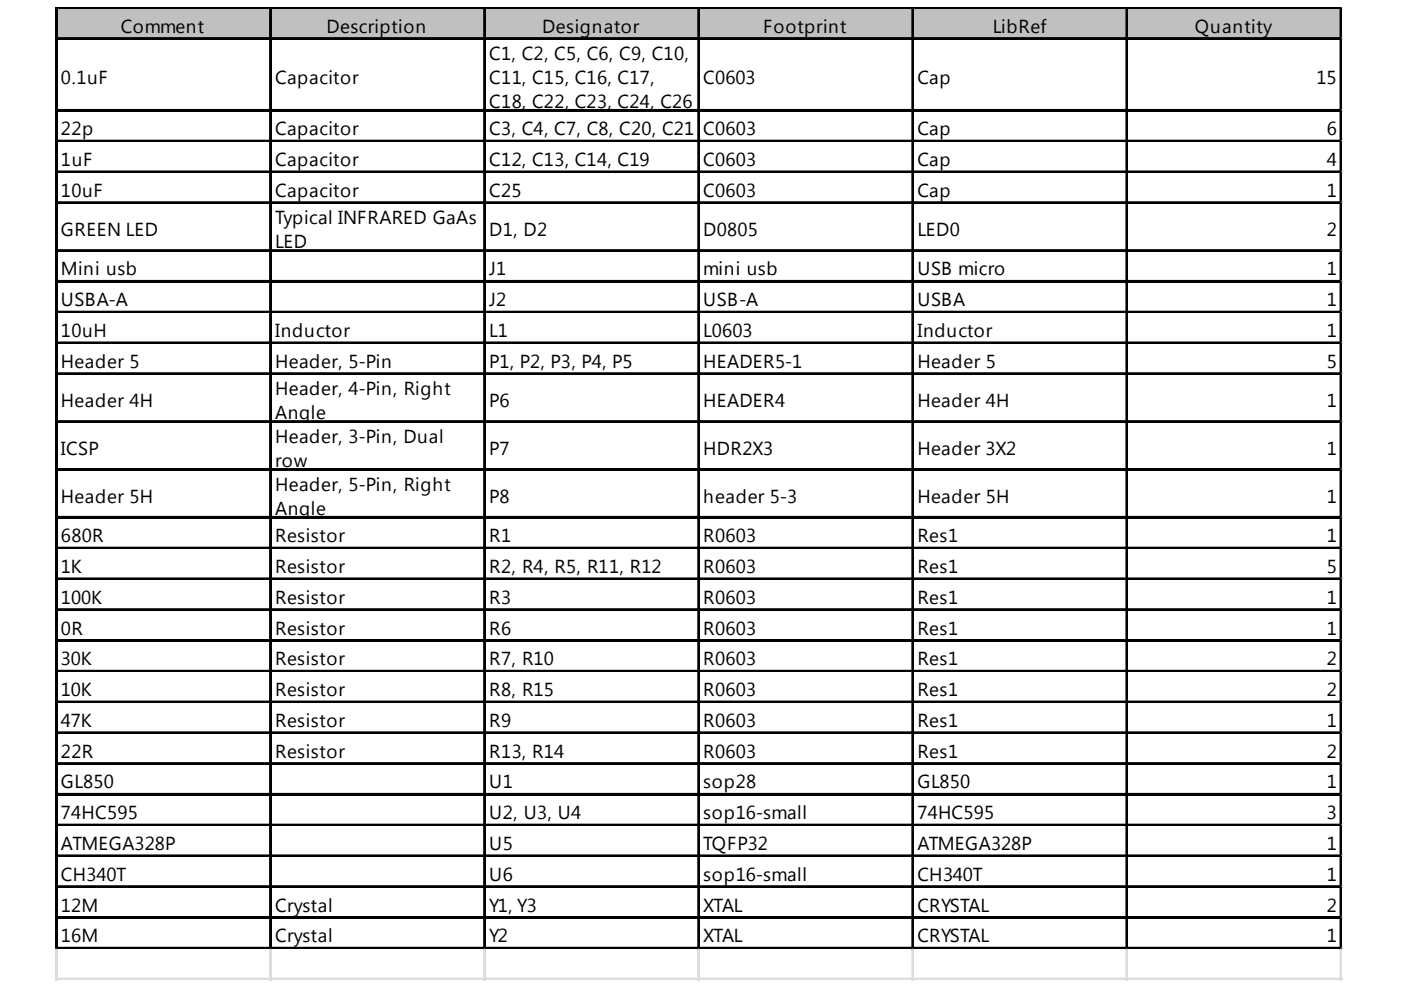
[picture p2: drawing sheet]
<svg xmlns="http://www.w3.org/2000/svg" width="297mm" height="210mm" viewBox="0 0 297 210" stroke-linecap="round" stroke-linejoin="round" font-family="sans-serif">
<defs><g id="words">
<g font-size="4">
<text x="25.6" y="6.9">Comment</text>
<text x="69.2" y="6.9">Description</text>
<text x="115" y="6.9">Designator</text>
<text x="161.8" y="6.9">Footprint</text>
<text x="210.5" y="6.9">LibRef</text>
<text x="253.3" y="6.9">Quantity</text>
<text x="12.9" y="17.8">0.1uF</text>
<text x="58.3" y="17.8">Capacitor</text>
<text x="103.7" y="12.7">C1, C2, C5, C6, C9, C10,</text>
<text x="103.7" y="17.8">C11, C15, C16, C17,</text>
<text x="149.1" y="17.8">C0603</text>
<text x="194.5" y="17.8">Cap</text>
<text x="279.1" y="17.8">15</text>
<text x="103.7" y="22.9">C18, C22, C23, C24, C26</text>
<text x="12.9" y="28.7">22p</text>
<text x="58.3" y="28.7">Capacitor</text>
<text x="103.7" y="28.7">C3, C4, C7, C8, C20, C21</text>
<text x="149.1" y="28.7">C0603</text>
<text x="194.5" y="28.7">Cap</text>
<text x="281.3" y="28.7">6</text>
<text x="12.9" y="35.2">1uF</text>
<text x="58.3" y="35.2">Capacitor</text>
<text x="103.7" y="35.2">C12, C13, C14, C19</text>
<text x="149.1" y="35.2">C0603</text>
<text x="194.5" y="35.2">Cap</text>
<text x="281.3" y="35.2">4</text>
<text x="12.9" y="41.7">10uF</text>
<text x="58.3" y="41.7">Capacitor</text>
<text x="103.7" y="41.7">C25</text>
<text x="149.1" y="41.7">C0603</text>
<text x="194.5" y="41.7">Cap</text>
<text x="281.3" y="41.7">1</text>
<text x="58.3" y="47.5">Typical INFRARED GaAs</text>
<text x="12.9" y="50.1">GREEN LED</text>
<text x="58.3" y="52.6">LED</text>
<text x="103.7" y="50.1">D1, D2</text>
<text x="149.1" y="50.1">D0805</text>
<text x="194.5" y="50.1">LED0</text>
<text x="281.3" y="50.1">2</text>
<text x="12.9" y="58.4">Mini usb</text>
<text x="103.7" y="58.4">J1</text>
<text x="149.1" y="58.4">mini usb</text>
<text x="194.5" y="58.4">USB micro</text>
<text x="281.3" y="58.4">1</text>
<text x="12.9" y="64.9">USBA-A</text>
<text x="103.7" y="64.9">J2</text>
<text x="149.1" y="64.9">USB-A</text>
<text x="194.5" y="64.9">USBA</text>
<text x="281.3" y="64.9">1</text>
<text x="12.9" y="71.4">10uH</text>
<text x="58.3" y="71.4">Inductor</text>
<text x="103.7" y="71.4">L1</text>
<text x="149.1" y="71.4">L0603</text>
<text x="194.5" y="71.4">Inductor</text>
<text x="281.3" y="71.4">1</text>
<text x="12.9" y="78">Header 5</text>
<text x="58.3" y="78">Header, 5-Pin</text>
<text x="103.7" y="78">P1, P2, P3, P4, P5</text>
<text x="149.1" y="78">HEADER5-1</text>
<text x="194.5" y="78">Header 5</text>
<text x="281.3" y="78">5</text>
<text x="58.3" y="83.8">Header, 4-Pin, Right</text>
<text x="12.9" y="86.3">Header 4H</text>
<text x="58.3" y="88.8">Angle</text>
<text x="103.7" y="86.3">P6</text>
<text x="149.1" y="86.3">HEADER4</text>
<text x="194.5" y="86.3">Header 4H</text>
<text x="281.3" y="86.3">1</text>
<text x="58.3" y="93.9">Header, 3-Pin, Dual</text>
<text x="12.9" y="96.5">ICSP</text>
<text x="58.3" y="99">row</text>
<text x="103.7" y="96.5">P7</text>
<text x="149.1" y="96.5">HDR2X3</text>
<text x="194.5" y="96.5">Header 3X2</text>
<text x="281.3" y="96.5">1</text>
<text x="12.9" y="106.6">Header 5H</text>
<text x="58.3" y="104.1">Header, 5-Pin, Right</text>
<text x="103.7" y="106.6">P8</text>
<text x="149.1" y="106.6">header 5-3</text>
<text x="194.5" y="106.6">Header 5H</text>
<text x="281.3" y="106.6">1</text>
<text x="58.3" y="109.2">Angle</text>
<text x="12.9" y="115">680R</text>
<text x="58.3" y="115">Resistor</text>
<text x="103.7" y="115">R1</text>
<text x="149.1" y="115">R0603</text>
<text x="194.5" y="115">Res1</text>
<text x="281.3" y="115">1</text>
<text x="12.9" y="121.5">1K</text>
<text x="58.3" y="121.5">Resistor</text>
<text x="103.7" y="121.5">R2, R4, R5, R11, R12</text>
<text x="149.1" y="121.5">R0603</text>
<text x="194.5" y="121.5">Res1</text>
<text x="281.3" y="121.5">5</text>
<text x="12.9" y="128">100K</text>
<text x="58.3" y="128">Resistor</text>
<text x="103.7" y="128">R3</text>
<text x="149.1" y="128">R0603</text>
<text x="194.5" y="128">Res1</text>
<text x="281.3" y="128">1</text>
<text x="12.9" y="134.5">0R</text>
<text x="58.3" y="134.5">Resistor</text>
<text x="103.7" y="134.5">R6</text>
<text x="149.1" y="134.5">R0603</text>
<text x="194.5" y="134.5">Res1</text>
<text x="281.3" y="134.5">1</text>
<text x="12.9" y="141.1">30K</text>
<text x="58.3" y="141.1">Resistor</text>
<text x="103.7" y="141.1">R7, R10</text>
<text x="149.1" y="141.1">R0603</text>
<text x="194.5" y="141.1">Res1</text>
<text x="281.3" y="141.1">2</text>
<text x="12.9" y="147.6">10K</text>
<text x="58.3" y="147.6">Resistor</text>
<text x="103.7" y="147.6">R8, R15</text>
<text x="149.1" y="147.6">R0603</text>
<text x="194.5" y="147.6">Res1</text>
<text x="281.3" y="147.6">2</text>
<text x="12.9" y="154.1">47K</text>
<text x="58.3" y="154.1">Resistor</text>
<text x="103.7" y="154.1">R9</text>
<text x="149.1" y="154.1">R0603</text>
<text x="194.5" y="154.1">Res1</text>
<text x="281.3" y="154.1">1</text>
<text x="12.9" y="160.6">22R</text>
<text x="58.3" y="160.6">Resistor</text>
<text x="103.7" y="160.6">R13, R14</text>
<text x="149.1" y="160.6">R0603</text>
<text x="194.5" y="160.6">Res1</text>
<text x="281.3" y="160.6">2</text>
<text x="12.9" y="167.2">GL850</text>
<text x="103.7" y="167.2">U1</text>
<text x="149.1" y="167.2">sop28</text>
<text x="194.5" y="167.2">GL850</text>
<text x="281.3" y="167.2">1</text>
<text x="12.9" y="173.7">74HC595</text>
<text x="103.7" y="173.7">U2, U3, U4</text>
<text x="149.1" y="173.7">sop16-small</text>
<text x="194.5" y="173.7">74HC595</text>
<text x="281.3" y="173.7">3</text>
<text x="12.9" y="180.2">ATMEGA328P</text>
<text x="103.7" y="180.2">U5</text>
<text x="149.1" y="180.2">TQFP32</text>
<text x="194.5" y="180.2">ATMEGA328P</text>
<text x="281.3" y="180.2">1</text>
<text x="12.9" y="186.7">CH340T</text>
<text x="103.7" y="186.7">U6</text>
<text x="149.1" y="186.7">sop16-small</text>
<text x="194.5" y="186.7">CH340T</text>
<text x="281.3" y="186.7">1</text>
<text x="12.9" y="193.3">12M</text>
<text x="58.3" y="193.3">Crystal</text>
<text x="103.7" y="193.3">Y1, Y3</text>
<text x="149.1" y="193.3">XTAL</text>
<text x="194.5" y="193.3">CRYSTAL</text>
<text x="281.3" y="193.3">2</text>
<text x="12.9" y="199.8">16M</text>
<text x="58.3" y="199.8">Crystal</text>
<text x="103.7" y="199.8">Y2</text>
<text x="149.1" y="199.8">XTAL</text>
<text x="194.5" y="199.8">CRYSTAL</text>
<text x="281.3" y="199.8">1</text>
</g>
</g></defs>
<path d="M12.2 1.8h272.4v6.6h-272.4z" fill="#c0c0c0"/>
<g fill="none" stroke="#000" stroke-width=".36">
<path d="M11.8 1.5v199.8M12 1.5v199.8M12.2 1.5h272.4M12.2 1.7h272.4M12.2 8.1h272.4M12.2 8.2h272.4M57.2 1.9v199.4M57.4 1.9v199.4M102.6 1.9v199.4M102.8 1.9v199.4M148 1.9v199.4M148.2 1.9v199.4"/>
<path d="M193.4 1.9v199.4M193.6 1.9v199.4M238.8 1.9v199.4M239 1.9v199.4M284.2 1.9v199.4M284.4 1.9v199.4M12.2 23.3h272.4M12.2 23.5h272.4M12.2 29.8h272.4M12.2 30h272.4M12.2 36.3h272.4M12.2 36.5h272.4"/>
<path d="M12.2 42.9h272.4M12.2 43h272.4M12.2 53h272.4M12.2 53.2h272.4M12.2 59.5h272.4M12.2 59.7h272.4M12.2 66.1h272.4M12.2 66.2h272.4M12.2 72.6h272.4M12.2 72.8h272.4M12.2 79.1h272.4M12.2 79.3h272.4"/>
<path d="M12.2 89.3h272.4M12.2 89.4h272.4M12.2 99.4h272.4M12.2 99.6h272.4M12.2 109.6h272.4M12.2 109.7h272.4M12.2 116.1h272.4M12.2 116.3h272.4M12.2 122.6h272.4M12.2 122.8h272.4M12.2 129.1h272.4M12.2 129.3h272.4"/>
<path d="M12.2 135.7h272.4M12.2 135.8h272.4M12.2 142.2h272.4M12.2 142.4h272.4M12.2 148.7h272.4M12.2 148.9h272.4M12.2 155.2h272.4M12.2 155.4h272.4M12.2 161.8h272.4M12.2 161.9h272.4M12.2 168.3h272.4M12.2 168.5h272.4"/>
<path d="M12.2 174.8h272.4M12.2 175h272.4M12.2 181.3h272.4M12.2 181.5h272.4M12.2 187.9h272.4M12.2 188.1h272.4M12.2 194.4h272.4M12.2 194.6h272.4M12.2 200.9h272.4M12.2 201.1h272.4"/>
</g>
<g fill="none" stroke="#dadcdd" stroke-width=".36">
<path d="M284.6 1.5h.1M11.8 201.3v6.6M12 201.3v6.6M57.2 201.3v6.6M57.4 201.3v6.6M102.6 201.3v6.6M102.8 201.3v6.6M148 201.3v6.6M148.2 201.3v6.6M193.4 201.3v6.6M193.6 201.3v6.6M238.8 201.3v6.6"/>
<path d="M239 201.3v6.6M284.2 201.3v6.6M284.4 201.3v6.6"/>
</g>
<path d="M284.6 1.5v.4z" fill="#dadcdd"/>
<path d="M284.6 8.1h.1" fill="none" stroke="#dadcdd" stroke-width=".36"/>
<path d="M284.6 8.1v.3z" fill="#dadcdd"/>
<path d="M284.6 23.3h.1" fill="none" stroke="#dadcdd" stroke-width=".36"/>
<path d="M284.6 23.3v.3z" fill="#dadcdd"/>
<path d="M284.6 29.8h.1" fill="none" stroke="#dadcdd" stroke-width=".36"/>
<path d="M284.6 29.8v.4z" fill="#dadcdd"/>
<path d="M284.6 36.3h.1" fill="none" stroke="#dadcdd" stroke-width=".36"/>
<path d="M284.6 36.3v.4z" fill="#dadcdd"/>
<path d="M284.6 42.9h.1" fill="none" stroke="#dadcdd" stroke-width=".36"/>
<path d="M284.6 42.9v.3z" fill="#dadcdd"/>
<path d="M284.6 53h.1" fill="none" stroke="#dadcdd" stroke-width=".36"/>
<path d="M284.6 53v.4z" fill="#dadcdd"/>
<path d="M284.6 59.5h.1" fill="none" stroke="#dadcdd" stroke-width=".36"/>
<path d="M284.6 59.5v.4z" fill="#dadcdd"/>
<path d="M284.6 66.1h.1" fill="none" stroke="#dadcdd" stroke-width=".36"/>
<path d="M284.6 66.1v.3z" fill="#dadcdd"/>
<path d="M284.6 72.6h.1" fill="none" stroke="#dadcdd" stroke-width=".36"/>
<path d="M284.6 72.6v.3z" fill="#dadcdd"/>
<path d="M284.6 79.1h.1" fill="none" stroke="#dadcdd" stroke-width=".36"/>
<path d="M284.6 79.1v.4z" fill="#dadcdd"/>
<path d="M284.6 89.3h.1" fill="none" stroke="#dadcdd" stroke-width=".36"/>
<path d="M284.6 89.3v.3z" fill="#dadcdd"/>
<path d="M284.6 99.4h.1" fill="none" stroke="#dadcdd" stroke-width=".36"/>
<path d="M284.6 99.4v.4z" fill="#dadcdd"/>
<path d="M284.6 109.6h.1" fill="none" stroke="#dadcdd" stroke-width=".36"/>
<path d="M284.6 109.6v.3z" fill="#dadcdd"/>
<path d="M284.6 116.1h.1" fill="none" stroke="#dadcdd" stroke-width=".36"/>
<path d="M284.6 116.1v.3z" fill="#dadcdd"/>
<path d="M284.6 122.6h.1" fill="none" stroke="#dadcdd" stroke-width=".36"/>
<path d="M284.6 122.6v.4z" fill="#dadcdd"/>
<path d="M284.6 129.1h.1" fill="none" stroke="#dadcdd" stroke-width=".36"/>
<path d="M284.6 129.1v.4z" fill="#dadcdd"/>
<path d="M284.6 135.7h.1" fill="none" stroke="#dadcdd" stroke-width=".36"/>
<path d="M284.6 135.7v.3z" fill="#dadcdd"/>
<path d="M284.6 142.2h.1" fill="none" stroke="#dadcdd" stroke-width=".36"/>
<path d="M284.6 142.2v.4z" fill="#dadcdd"/>
<path d="M284.6 148.7h.1" fill="none" stroke="#dadcdd" stroke-width=".36"/>
<path d="M284.6 148.7v.4z" fill="#dadcdd"/>
<path d="M284.6 155.2h.1" fill="none" stroke="#dadcdd" stroke-width=".36"/>
<path d="M284.6 155.2v.4z" fill="#dadcdd"/>
<path d="M284.6 161.8h.1" fill="none" stroke="#dadcdd" stroke-width=".36"/>
<path d="M284.6 161.8v.3z" fill="#dadcdd"/>
<path d="M284.6 168.3h.1" fill="none" stroke="#dadcdd" stroke-width=".36"/>
<path d="M284.6 168.3v.4z" fill="#dadcdd"/>
<path d="M284.6 174.8h.1" fill="none" stroke="#dadcdd" stroke-width=".36"/>
<path d="M284.6 174.8v.4z" fill="#dadcdd"/>
<path d="M284.6 181.3h.1" fill="none" stroke="#dadcdd" stroke-width=".36"/>
<path d="M284.6 181.3v.4z" fill="#dadcdd"/>
<path d="M284.6 187.9h.1" fill="none" stroke="#dadcdd" stroke-width=".36"/>
<path d="M284.6 187.9v.3z" fill="#dadcdd"/>
<path d="M284.6 194.4h.1" fill="none" stroke="#dadcdd" stroke-width=".36"/>
<path d="M284.6 194.4v.4z" fill="#dadcdd"/>
<path d="M284.6 200.9h.1" fill="none" stroke="#dadcdd" stroke-width=".36"/>
<path d="M284.6 200.9v.4z" fill="#dadcdd"/>
<path d="M11.8 207.4h272.8M11.8 207.6h272.8" fill="none" stroke="#dadcdd" stroke-width=".36"/>
<use href="#words"/>
</svg>
